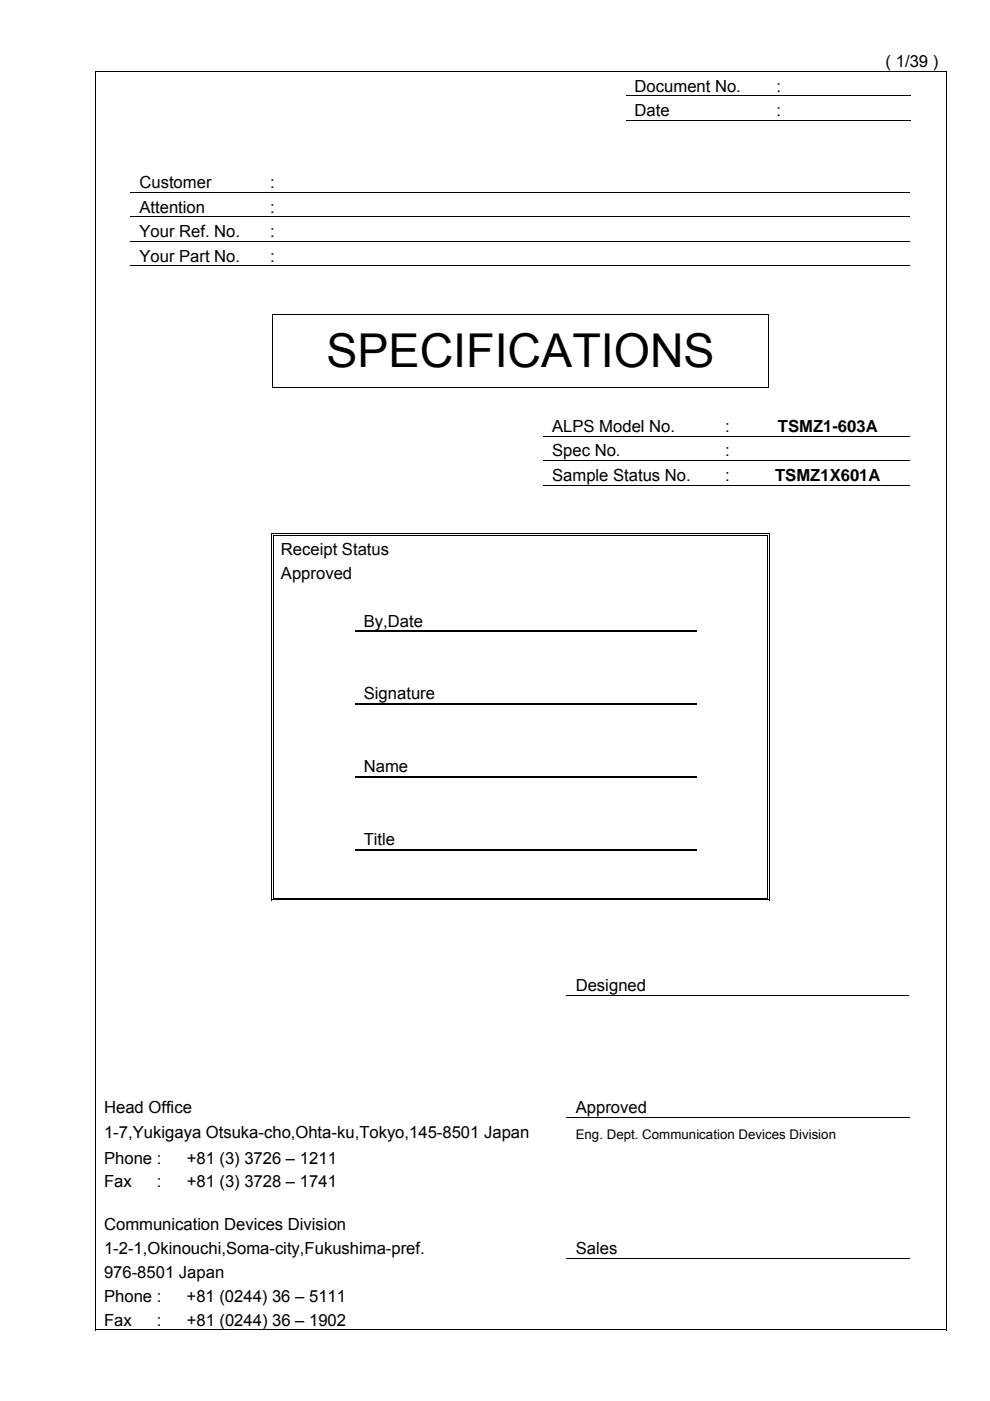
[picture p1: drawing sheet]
<svg xmlns="http://www.w3.org/2000/svg" width="210mm" height="297mm" viewBox="0 0 210 297" stroke-linecap="round" stroke-linejoin="round" font-family="sans-serif">
<defs><g id="words">
<text font-size="9.9" x="69.2" y="77.9">SPECIFICATIONS</text>
<g font-size="3.5">
<text x="187.8" y="14.2">( 1/39 )</text>
<text x="134.6" y="19.4">Document No.</text>
<text x="164.7" y="19.4">:</text>
<text x="134.6" y="24.6">Date</text>
<text x="164.7" y="24.6">:</text>
<text x="29.6" y="39.9">Customer</text>
<text x="57.3" y="39.9">:</text>
<text x="29.6" y="45.1">Attention</text>
<text x="57.3" y="45.1">:</text>
<text x="29.6" y="50.3">Your Ref. No.</text>
<text x="57.3" y="50.3">:</text>
<text x="29.6" y="55.5">Your Part No.</text>
<text x="57.3" y="55.5">:</text>
<text x="117.1" y="91.6">ALPS Model No.</text>
<text x="153.7" y="91.6">:</text>
<text x="164.9" y="91.6">TSMZ1-603A</text>
<text x="117.1" y="96.8">Spec No.</text>
<text x="117.1" y="102">Sample Status No.</text>
<text x="153.7" y="102">:</text>
<text x="153.7" y="96.8">:</text>
<text x="164.3" y="102">TSMZ1X601A</text>
<text x="59.6" y="117.8">Receipt Status</text>
<text x="59.6" y="122.8">Approved</text>
<text x="77.1" y="132.9">By,Date</text>
<text x="77.1" y="148.3">Signature</text>
<text x="77.1" y="163.7">Name</text>
<text x="77.1" y="179.2">Title</text>
<text x="122.1" y="210.2">Designed</text>
<text x="22.1" y="236.1">Head Office</text>
<text x="122.1" y="236.1">Approved</text>
<text x="22.1" y="241.2">1-7,Yukigaya Otsuka-cho,Ohta-ku,Tokyo,145-8501 Japan</text>
<text x="22.1" y="246.7">Phone :</text>
<text x="22.1" y="251.7">Fax</text>
<text x="33.2" y="251.7">:</text>
<text x="39.6" y="246.7">+81 (3) 3726 – 1211</text>
<text x="39.6" y="251.7">+81 (3) 3728 – 1741</text>
<text x="22.1" y="260.8">Communication Devices Division</text>
<text x="22.1" y="265.8">1-2-1,Okinouchi,Soma-city,Fukushima-pref.</text>
<text x="122.1" y="265.8">Sales</text>
<text x="22.1" y="271.1">976-8501 Japan</text>
<text x="22.1" y="276.1">Phone :</text>
<text x="22.1" y="281.1">Fax</text>
<text x="33.2" y="281.1">:</text>
<text x="39.6" y="276.1">+81 (0244) 36 – 5111</text>
<text x="39.6" y="281.1">+81 (0244) 36 – 1902</text>
</g>
<text font-size="2.8" x="122.1" y="241.4">Eng. Dept. Communication Devices Division</text>
</g></defs>
<g fill="none" stroke="#000" stroke-width=".21">
<path d="M20.2 15.1h180.4M20.3 15.2v5M200.7 15.2v5M20.3 20.4v5M20.3 25.6v15.1M132.7 20.3h60.3M132.7 25.5h60.3M200.7 20.4v5M200.7 25.6v15.1M20.3 40.9v5M20.3 46.1v5M20.3 51.3v5"/>
<path d="M20.3 56.5v10M27.7 40.8h165.2M27.7 46h165.2M27.7 51.2h165.2M192.9 56.4h-165.2M200.7 40.9v5M200.7 46.1v5M200.7 51.3v5M200.7 56.5v10M20.3 66.7v5M20.3 71.9v5M20.3 77.1v5"/>
<path d="M57.7 66.6h105.3M57.8 66.7v5M57.8 71.9v5M57.8 77.1v5M162.9 66.7v5M162.9 71.9v5M162.9 77.1v5M200.7 66.7v5M200.7 71.9v5M200.7 77.1v5M20.3 82.3v10.1M20.3 92.5v5.1"/>
<path d="M20.3 97.7v5.1M57.7 82.2h105.3M115.2 92.5h77.7M115.2 97.7h77.7M200.7 82.3v10.1M200.7 92.5v5.1M200.7 97.7v5.1M20.3 103v10M20.3 113.5v20.1M57.7 113.5v20.1M58 113.5v20.1M58.1 113.1h104.6"/>
<path d="M58.1 113.4h104.6M115.2 102.9h77.7M162.8 113.5v20.1M163.1 113.5v20.1M200.7 103v10M200.7 113.5v20.1M20.3 134v15.1M57.7 134v15.1M58 134v15.1M162.8 134v15.1M163.1 134v15.1M200.7 134v15.1"/>
<path d="M20.3 149.4v15.1M57.7 149.4v15.1M58 149.4v15.1M162.8 149.4v15.1M163.1 149.4v15.1M200.7 149.4v15.1M20.3 164.9v15.1M57.7 164.9v15.1M58 164.9v15.1M162.8 164.9v15.1M163.1 164.9v15.1M200.7 164.9v15.1"/>
<path d="M20.3 180.3v10.1M20.3 190.9v20.1M57.7 180.3v10.1M57.9 190.4h104.8M58 180.3v10.1M58.1 190.8h104.6M162.8 180.3v10.1M163.1 180.3v10.1M200.7 180.3v10.1M200.7 190.9v20.1M20.3 211.2v5M20.3 216.4v5"/>
<path d="M120.2 211.1h72.5M200.7 211.2v5M200.7 216.4v5M20.3 221.6v5M20.3 226.8v10M20.3 237v29.6M120.2 236.9h72.7M200.7 221.6v5M200.7 226.8v10M200.7 237v29.6M20.3 266.8v15.3M120.2 266.7h72.7"/>
<path d="M200.7 266.8v15.3M20.2 282h180.4"/>
</g>
<g fill="#000">
<path d="M200.6 15h.2v.2h-.2zM20.2 20.2h.2v.2h-.2zM20.2 25.4h.2v.2h-.2zM200.6 20.2h.2v.2h-.2zM200.6 25.4h.2v.2h-.2zM20.2 40.7h.2v.2h-.2zM20.2 45.9h.2v.2h-.2zM20.2 51.1h.2v.2h-.2zM20.2 56.3h.2v.2h-.2zM200.6 40.7h.2v.2h-.2zM200.6 45.9h.2v.2h-.2zM200.6 51.1h.2v.2h-.2z"/>
<path d="M200.6 56.3h.2v.2h-.2zM20.2 66.5h.2v.2h-.2zM20.2 71.7h.2v.2h-.2zM20.2 76.9h.2v.2h-.2zM57.7 66.5h.2v.2h-.2zM57.7 71.7h.2v.2h-.2zM57.7 76.9h.2v.2h-.2zM162.8 66.5h.2v.2h-.2zM162.8 71.7h.2v.2h-.2zM162.8 76.9h.2v.2h-.2zM200.6 66.5h.2v.2h-.2zM200.6 71.7h.2v.2h-.2z"/>
<path d="M200.6 76.9h.2v.2h-.2zM20.2 82.1h.2v.2h-.2zM20.2 92.4h.2v.1h-.2zM20.2 97.6h.2v.1h-.2zM57.7 82.1h.2v.2h-.2zM162.8 82.1h.2v.2h-.2zM200.6 82.1h.2v.2h-.2zM200.6 92.4h.2v.1h-.2zM200.6 97.6h.2v.1h-.2zM20.2 102.8h.2v.2h-.2zM20.2 113h.2v.5h-.2zM57.6 113h.1v.5h-.1z"/>
<path d="M57.6 113h.5v.2h-.5zM57.9 113.3h.2v.2h-.2zM162.7 113h.5v.2h-.5zM162.7 113.3h.1v.2h-.1zM163 113h.2v.5h-.2zM200.6 102.8h.2v.2h-.2zM200.6 113h.2v.5h-.2zM20.2 133.6h.2v.4h-.2zM57.6 133.6h.1v.4h-.1zM57.9 133.6h.2v.4h-.2zM162.7 133.6h.1v.4h-.1zM163 133.6h.2v.4h-.2z"/>
<path d="M200.6 133.6h.2v.4h-.2zM20.2 149.1h.2v.3h-.2zM57.6 149.1h.1v.3h-.1zM57.9 149.1h.2v.3h-.2zM162.7 149.1h.1v.3h-.1zM163 149.1h.2v.3h-.2zM200.6 149.1h.2v.3h-.2zM20.2 164.5h.2v.4h-.2zM57.6 164.5h.1v.4h-.1zM57.9 164.5h.2v.4h-.2zM162.7 164.5h.1v.4h-.1zM163 164.5h.2v.4h-.2z"/>
<path d="M200.6 164.5h.2v.4h-.2zM20.2 180h.2v.3h-.2zM20.2 190.4h.2v.5h-.2zM57.6 180h.1v.3h-.1zM57.6 190.4h.1v.5h-.1zM57.6 190.7h.5v.2h-.5zM57.9 180h.2v.3h-.2zM57.9 190.4h.2v.1h-.2zM162.7 180h.1v.3h-.1zM162.7 190.7h.5v.2h-.5zM162.7 190.4h.1v.1h-.1zM163 180h.2v.3h-.2z"/>
<path d="M163 190.4h.2v.5h-.2zM200.6 180h.2v.3h-.2zM200.6 190.4h.2v.5h-.2zM20.2 211h.2v.2h-.2zM20.2 216.2h.2v.2h-.2zM200.6 211h.2v.2h-.2zM200.6 216.2h.2v.2h-.2zM20.2 221.4h.2v.2h-.2zM20.2 226.6h.2v.2h-.2zM20.2 236.8h.2v.2h-.2zM200.6 221.4h.2v.2h-.2zM200.6 226.6h.2v.2h-.2z"/>
<path d="M200.6 236.8h.2v.2h-.2zM20.2 266.6h.2v.2h-.2zM200.6 266.6h.2v.2h-.2zM200.6 281.9h.2v.2h-.2z"/>
</g>
<path d="M75.3 133.8h72.5M75.3 149.2h72.5M75.3 164.7h72.5M75.3 180.1h72.5" fill="none" stroke="#000" stroke-width=".34"/>
<use href="#words"/>
</svg>
